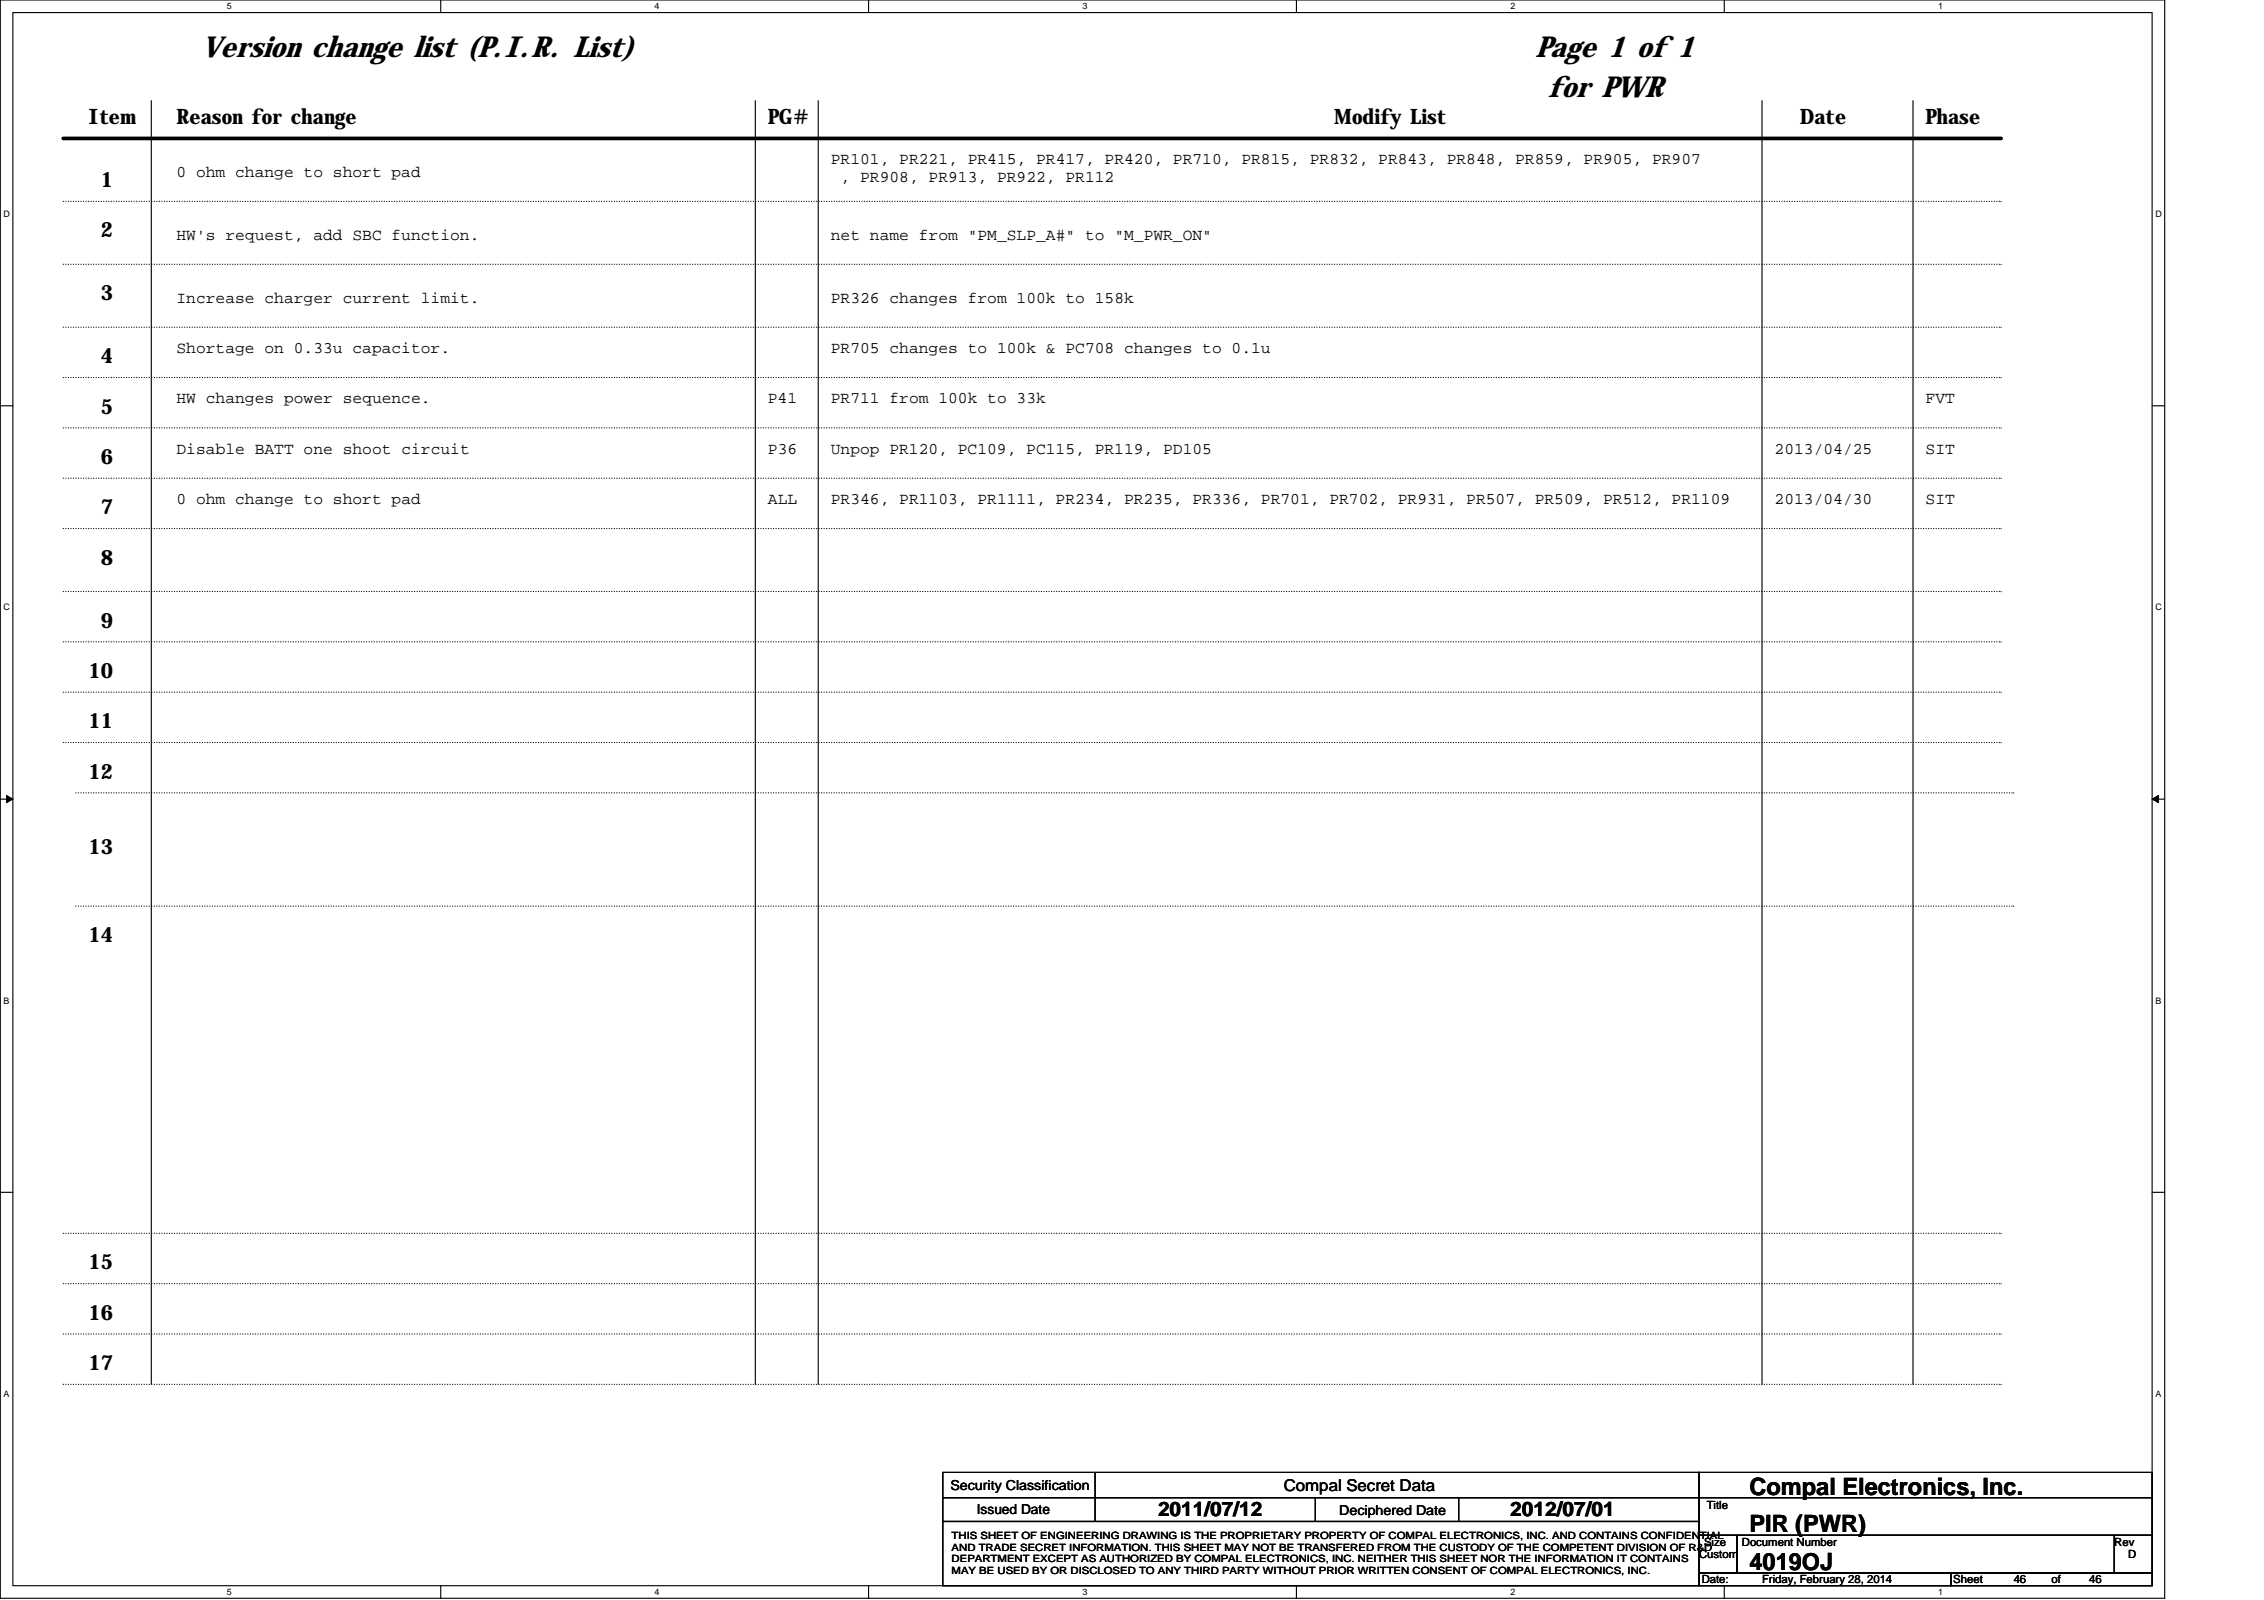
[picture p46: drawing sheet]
<svg xmlns="http://www.w3.org/2000/svg" width="297mm" height="210mm" viewBox="0 0 297 210" stroke-linecap="round" stroke-linejoin="round" font-family="sans-serif">
<defs><g id="words">
<g font-size="4">
<text x="26.5" y="7.5">Version change list (P.I.R. List)</text>
<text x="201.5" y="7.5">Page 1 of 1</text>
<text x="203" y="12.8">for PWR</text>
</g>
<g font-size="3.1">
<text x="229.5" y="196.1">Compal Electronics, Inc.</text>
<text x="229.5" y="201">PIR (PWR)</text>
<text x="229.5" y="206">4019OJ</text>
</g>
<g font-size="2.8">
<text x="11.6" y="16.3">Item</text>
<text x="23.2" y="16.3">Reason for change</text>
<text x="100.8" y="16.3">PG#</text>
<text x="175.1" y="16.3">Modify List</text>
<text x="236.1" y="16.3">Date</text>
<text x="252.6" y="16.3">Phase</text>
<text x="13.2" y="24.5">1</text>
<text x="13.2" y="31.1">2</text>
<text x="13.2" y="39.4">3</text>
<text x="13.2" y="47.7">4</text>
<text x="13.2" y="54.3">5</text>
<text x="13.2" y="60.9">6</text>
<text x="13.2" y="67.5">7</text>
<text x="13.2" y="74.1">8</text>
<text x="13.2" y="82.3">9</text>
<text x="11.6" y="88.9">10</text>
<text x="11.6" y="95.5">11</text>
<text x="11.6" y="102.1">12</text>
<text x="11.6" y="112">13</text>
<text x="11.6" y="123.6">14</text>
<text x="11.6" y="166.5">15</text>
<text x="11.6" y="173.1">16</text>
<text x="11.6" y="179.7">17</text>
</g>
<g font-size="2.6">
<text x="151.9" y="198.9">2011/07/12</text>
<text x="198.2" y="198.9">2012/07/01</text>
</g>
<g font-size="2.1">
<text x="23.2" y="23.2">0 ohm change to short pad</text>
<text x="109" y="21.5">PR101, PR221, PR415, PR417, PR420, PR710, PR815, PR832, PR843, PR848, PR859, PR905, PR907</text>
<text x="110.3" y="23.8">, PR908, PR913, PR922, PR112</text>
<text x="23.2" y="31.4">HW's request, add SBC function.</text>
<text x="109" y="31.4">net name from &quot;PM_SLP_A#&quot; to &quot;M_PWR_ON&quot;</text>
<text x="23.2" y="39.7">Increase charger current limit.</text>
<text x="109" y="39.7">PR326 changes from 100k to 158k</text>
<text x="23.2" y="46.3">Shortage on 0.33u capacitor.</text>
<text x="109" y="46.3">PR705 changes to 100k &amp; PC708 changes to 0.1u</text>
<text x="23.2" y="52.9">HW changes power sequence.</text>
<text x="100.7" y="52.9">P41</text>
<text x="109" y="52.9">PR711 from 100k to 33k</text>
<text x="252.6" y="52.9">FVT</text>
<text x="23.2" y="59.5">Disable BATT one shoot circuit</text>
<text x="100.8" y="59.5">P36</text>
<text x="109" y="59.5">Unpop PR120, PC109, PC115, PR119, PD105</text>
<text x="232.8" y="59.5">2013/04/25</text>
<text x="252.6" y="59.5">SIT</text>
<text x="23.2" y="66.1">0 ohm change to short pad</text>
<text x="100.8" y="66.1">ALL</text>
<text x="109" y="66.1">PR346, PR1103, PR1111, PR234, PR235, PR336, PR701, PR702, PR931, PR507, PR509, PR512, PR1109</text>
<text x="232.8" y="66.1">2013/04/30</text>
<text x="252.6" y="66.1">SIT</text>
<text x="168.4" y="195.6">Compal Secret Data</text>
</g>
<g font-size="1.8">
<text x="124.7" y="195.5">Security Classification</text>
<text x="128.2" y="198.6">Issued Date</text>
<text x="175.7" y="198.8">Deciphered Date</text>
</g>
<g font-size="1.5">
<text x="223.9" y="198">Title</text>
<text x="223.6" y="202.8">Size</text>
<text x="228.5" y="202.8">Document Number</text>
<text x="277.4" y="202.8">Rev</text>
<text x="222.9" y="204.4">Custom</text>
<text x="223.3" y="207.7">Date:</text>
<text x="231.2" y="207.7">Friday, February 28, 2014</text>
<text x="256.3" y="207.7">Sheet</text>
<text x="264.2" y="207.7">46</text>
<text x="269.2" y="207.7">of</text>
<text x="274.1" y="207.7">46</text>
<text x="279.2" y="204.4">D</text>
</g>
<g font-size="1.3">
<text x="124.9" y="202">THIS SHEET OF ENGINEERING DRAWING IS THE PROPRIETARY PROPERTY OF COMPAL ELECTRONICS, INC. AND CONTAINS CONFIDENTIAL</text>
<text x="124.9" y="203.5">AND TRADE SECRET INFORMATION. THIS SHEET MAY NOT BE TRANSFERED FROM THE CUSTODY OF THE COMPETENT DIVISION OF R&amp;D</text>
<text x="124.9" y="205">DEPARTMENT EXCEPT AS AUTHORIZED BY COMPAL ELECTRONICS, INC. NEITHER THIS SHEET NOR THE INFORMATION IT CONTAINS</text>
<text x="124.9" y="206.5">MAY BE USED BY OR DISCLOSED TO ANY THIRD PARTY WITHOUT PRIOR WRITTEN CONSENT OF COMPAL ELECTRONICS, INC.</text>
</g>
<g font-size="1.2">
<text x="29.8" y="1.2">5</text>
<text x="85.9" y="1.2">4</text>
<text x="142" y="1.2">3</text>
<text x="198.2" y="1.2">2</text>
<text x="254.3" y="1.2">1</text>
<text x=".5" y="28.5">D</text>
<text x="282.8" y="28.5">D</text>
<text x=".5" y="80.1">C</text>
<text x="282.8" y="80.1">C</text>
<text x=".5" y="131.7">B</text>
<text x="282.8" y="131.7">B</text>
<text x=".5" y="183.2">A</text>
<text x="282.8" y="183.2">A</text>
<text x="29.8" y="209.2">5</text>
<text x="85.9" y="209.2">4</text>
<text x="142" y="209.2">3</text>
<text x="198.2" y="209.2">2</text>
<text x="254.3" y="209.2">1</text>
</g>
</g></defs>
<path d="M0 0h284v209.7h-284zM1.7 1.7h280.7v206.3h-280.7z" fill="none" stroke="#000" stroke-width=".15"/>
<g fill="#fff">
<path d="M29.8 .2h.6v1.3h-.6z"/>
<path d="M29.8 208.2h.6v1.3h-.6z"/>
</g>
<path d="M57.8 0v1.7M57.8 208v1.7" fill="none" stroke="#000" stroke-width=".15"/>
<g fill="#fff">
<path d="M85.9 .2h.6v1.3h-.6z"/>
<path d="M85.9 208.2h.6v1.3h-.6z"/>
</g>
<path d="M114 0v1.7M114 208v1.7" fill="none" stroke="#000" stroke-width=".15"/>
<g fill="#fff">
<path d="M142 .2h.7v1.3h-.7z"/>
<path d="M142 208.2h.7v1.3h-.7z"/>
</g>
<path d="M170.1 0v1.7M170.1 208v1.7" fill="none" stroke="#000" stroke-width=".15"/>
<g fill="#fff">
<path d="M198.2 .2h.6v1.3h-.6z"/>
<path d="M198.2 208.2h.6v1.3h-.6z"/>
</g>
<path d="M226.2 0v1.7M226.2 208v1.7" fill="none" stroke="#000" stroke-width=".15"/>
<g fill="#fff">
<path d="M254.3 .2h.6v1.3h-.6z"/>
<path d="M254.3 208.2h.6v1.3h-.6z"/>
<path d="M.5 27.4h.8v1.3h-.8z"/>
<path d="M282.8 27.4h.8v1.3h-.8z"/>
<path d="M.5 79h.8v1.3h-.8z"/>
<path d="M282.8 79h.8v1.3h-.8z"/>
</g>
<path d="M0 53.2h1.7M282.4 53.2h1.6" fill="none" stroke="#000" stroke-width=".15"/>
<g fill="#fff">
<path d="M.5 130.6h.7v1.3h-.7z"/>
<path d="M282.8 130.6h.7v1.3h-.7z"/>
</g>
<path d="M0 104.8h1.7M282.4 104.8h1.6" fill="none" stroke="#000" stroke-width=".15"/>
<path d="M.9 104.4l.8 .4-.8 .5zM282.4 104.8l.8-.4v.9z" fill="#000" stroke="#000" stroke-width=".13"/>
<g fill="#fff">
<path d="M.5 182.2h.7v1.3h-.7z"/>
<path d="M282.8 182.2h.7v1.3h-.7z"/>
</g>
<g fill="none" stroke="#000" stroke-width=".15">
<path d="M19.9 13.2v168.4M99.1 13.2v168.4M107.4 13.2v168.4M231.2 13.2v168.4M251 13.2v168.4M0 156.4h1.7M282.4 156.4h1.6M123.7 193.2h99.2v3.3h-99.2zM123.7 196.5h99.2v3.1h-99.2zM123.7 199.6h99.2v8.4h-99.2zM143.7 193.2v6.4M172.6 196.5v3.1"/>
<path d="M191.4 196.5v3.1M222.9 193.2h59.5v3.3h-59.5zM222.9 196.5h59.5v4.9h-59.5zM222.9 206.4h33v1.6h-33zM222.9 201.4h5v5h-5zM227.9 201.4h49.5v5h-49.5zM255.9 206.4h26.5v1.6h-26.5zM277.4 201.4h5v5h-5z"/>
</g>
<g fill="none" stroke="#000" stroke-width=".15" stroke-dasharray="0 .3">
<path d="M8.3 26.4h254.2M8.3 34.7h254.2M262.5 26.4h.1M262.5 34.7h.1M8.3 42.9h254.2M8.3 49.5h254.2M8.3 56.1h254.2M262.5 42.9h.1M262.5 49.5h.1M262.5 56.1h.1M8.3 62.7h254.2M8.3 69.3h254.2"/>
<path d="M8.3 77.6h254.2M262.5 62.7h.1M262.5 69.3h.1M262.5 77.6h.1M8.3 97.4h254.2M8.3 90.8h254.2M8.3 84.2h254.2M262.5 97.4h.1M262.5 90.8h.1M262.5 84.2h.1M9.9 118.9h254.3M9.9 104h254.3"/>
<path d="M264.2 104h.1M264.2 118.9h.1M8.3 161.8h254.2M8.3 168.4h254.2M8.3 175h254.2M262.5 161.8h.1M262.5 168.4h.1M262.5 175h.1M8.3 181.6h254.2M262.5 181.6h.1"/>
</g>
<path d="M8.3 18.2h254.2" fill="none" stroke="#000" stroke-width=".49"/>
<use href="#words"/>
</svg>
